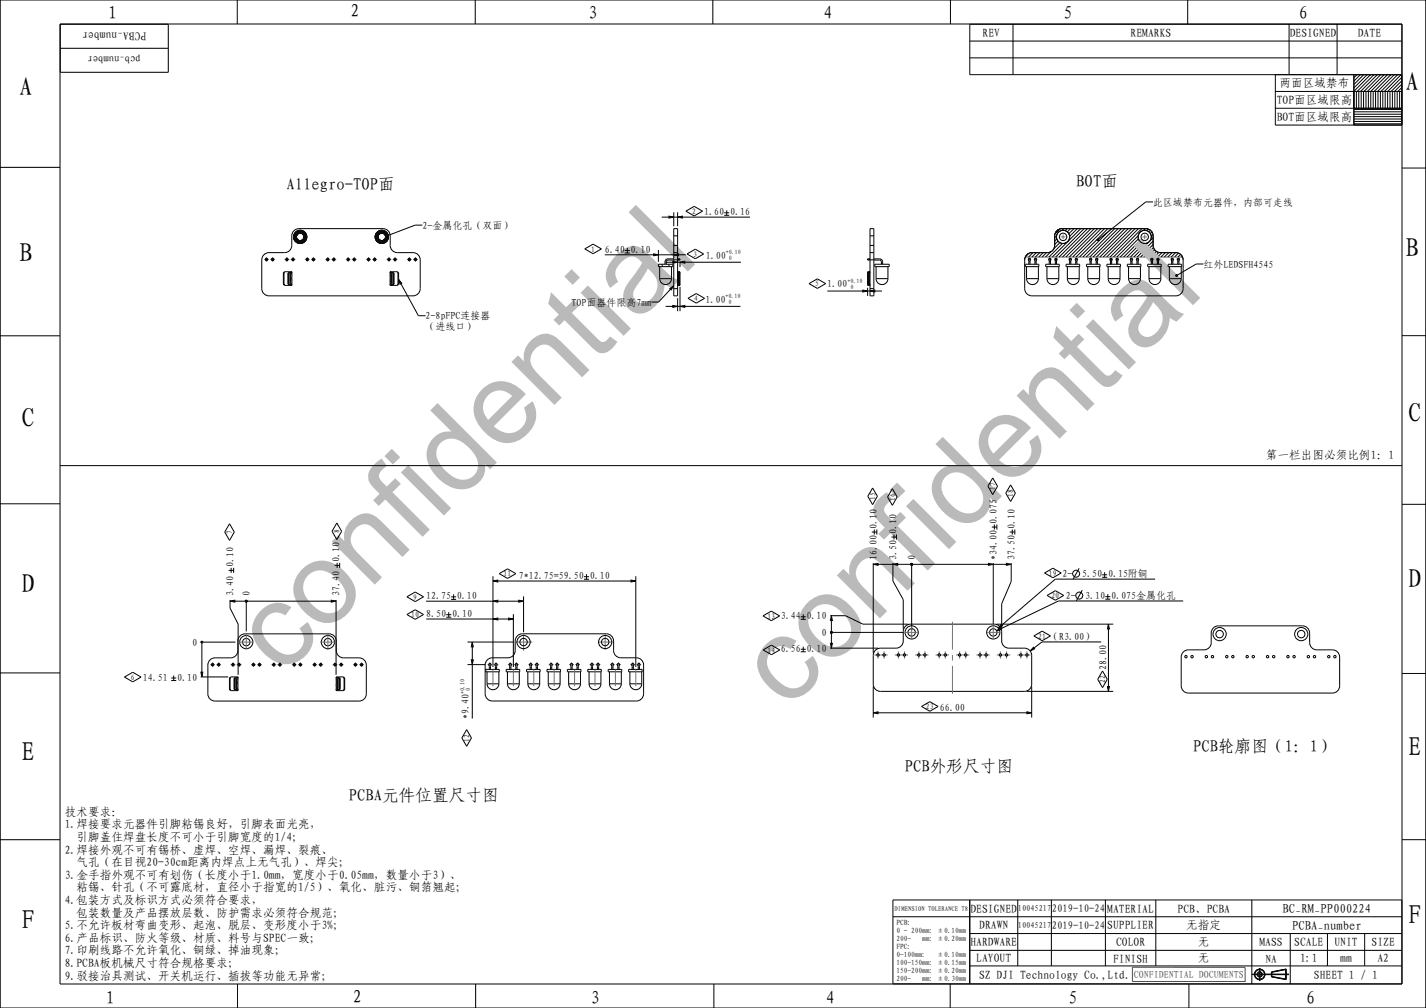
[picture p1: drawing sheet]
<svg xmlns="http://www.w3.org/2000/svg" width="594mm" height="420mm" viewBox="0 0 594 420" stroke-linecap="round" stroke-linejoin="round" font-family="sans-serif">
<defs><g id="words">
<g font-size="48.8" fill="#bababa">
<text x="117.3" y="282.3" transform="rotate(-45 117.3 282.3)">confidential</text>
<text x="327.8" y="296.4" transform="rotate(-45 327.8 296.4)">confidential</text>
</g>
<g font-size="11.1">
<text x="8" y="40">A</text>
<text x="585.5" y="38">A</text>
<text x="585.5" y="107">B</text>
<text x="8" y="109">B</text>
<text x="9" y="178">C</text>
<text x="586.5" y="176">C</text>
<text x="586.5" y="245">D</text>
<text x="9" y="247">D</text>
<text x="9" y="317">E</text>
<text x="586.5" y="315">E</text>
<text x="9" y="387">F</text>
<text x="586.5" y="385">F</text>
</g>
<g font-size="7.6">
<text x="45" y="7.7">1</text>
<text x="146" y="7.2">2</text>
<text x="245" y="7.7">3</text>
<text x="343" y="7.7">4</text>
<text x="443" y="7.7">5</text>
<text x="541" y="7.7">6</text>
<text x="44" y="418.3">1</text>
<text x="147" y="417.7">2</text>
<text x="246" y="418.3">3</text>
<text x="344" y="418.3">4</text>
<text x="445" y="418.3">5</text>
<text x="544" y="418.3">6</text>
</g>
<g font-size="6.9">
<text x="448.3" y="77.7">BOT面</text>
<text x="119.4" y="79.3">Allegro-TOP面</text>
<text x="497" y="313.5">PCB轮廓图（1：1）</text>
<text x="376.9" y="321.5">PCB外形尺寸图</text>
<text x="145.4" y="333.6">PCBA元件位置尺寸图</text>
</g>
<g font-size="5.3">
<text x="534.2" y="380.4">BC_RM_PP000224</text>
<text x="538.2" y="387.5">PCBA_number</text>
</g>
<g font-size="4.9">
<text x="61" y="13.4" transform="rotate(-180 61 13.4)">PCBA_number</text>
<text x="409.3" y="15.4">REV</text>
<text x="471" y="15.4">REMARKS</text>
<text x="537.2" y="15.4">DESIGNED</text>
<text x="565.6" y="15.4">DATE</text>
<text x="533" y="36.4">两面区域禁布</text>
<text x="531.8" y="43.4">TOP面区域限高</text>
<text x="531.8" y="50.4">BOT面区域限高</text>
<text x="527.3" y="191.3">第一栏出图必须比例1：1</text>
<text x="27" y="339.9">技术要求：</text>
<text x="27" y="345.1">1.焊接要求元器件引脚粘锡良好，引脚表面光亮，</text>
<text x="31.8" y="350.4">引脚盖住焊盘长度不可小于引脚宽度的1/4；</text>
<text x="27" y="355.6">2.焊接外观不可有锡桥、虚焊、空焊、漏焊、裂痕、</text>
<text x="31.8" y="360.9">气孔（在目视20-30cm距离内焊点上无气孔）、焊尖；</text>
<text x="27" y="366.1">3.金手指外观不可有划伤（长度小于1.0mm，宽度小于0.05mm，数量小于3）、</text>
<text x="31.8" y="371.4">粘锡、针孔（不可露底材，直径小于指宽的1/5）、氧化、脏污、铜箔翘起；</text>
<text x="27" y="376.6">4.包装方式及标识方式必须符合要求，</text>
<text x="31.8" y="381.9">包装数量及产品摆放层数、防护需求必须符合规范；</text>
<text x="404.2" y="380.2">DESIGNED</text>
<text x="461.2" y="380.2">MATERIAL</text>
<text x="490.5" y="380.2">PCB、PCBA</text>
<text x="27" y="387.1">5.不允许板材弯曲变形、起泡、脱层、变形度小于3%；</text>
<text x="407.9" y="387.2">DRAWN</text>
<text x="461.2" y="387.2">SUPPLIER</text>
<text x="494.2" y="387.2">无指定</text>
<text x="27" y="392.4">6.产品标识、防火等级、材质、料号与SPEC一致；</text>
<text x="404.2" y="394.2">HARDWARE</text>
<text x="464.9" y="394.2">COLOR</text>
<text x="499" y="394.2">无</text>
<text x="524.6" y="394.2">MASS</text>
<text x="539.1" y="394.2">SCALE</text>
<text x="555.8" y="394.2">UNIT</text>
<text x="571.3" y="394.2">SIZE</text>
<text x="27" y="397.6">7.印刷线路不允许氧化、铜绿、掉油现象；</text>
<text x="406.7" y="401">LAYOUT</text>
<text x="463.7" y="401.2">FINISH</text>
<text x="499" y="401">无</text>
<text x="541.6" y="401">1:1</text>
<text x="558.3" y="401">mm</text>
<text x="573.8" y="401">A2</text>
<text x="27" y="402.9">8.PCBA板机械尺寸符合规格要求；</text>
<text x="407.9" y="408">SZ DJI Technology Co.,Ltd.</text>
<text x="547.3" y="408">SHEET 1 / 1</text>
<text x="27" y="408.1">9.驳接治具测试、开关机运行、插拔等功能无异常；</text>
</g>
<text font-size="4.7" x="527.1" y="401.1">NA</text>
<g font-size="4.4">
<text x="58.7" y="23.5" transform="rotate(-180 58.7 23.5)">pcb_number</text>
<text x="438.1" y="380.1">2019-10-24</text>
<text x="438.1" y="387.1">2019-10-24</text>
</g>
<g font-size="4.2">
<text x="293.3" y="89.7">1.60</text>
<text x="304.1" y="89.7">0.16</text>
<text x="480.3" y="85.6">此区域禁布元器件，内部可走线</text>
<text x="175.9" y="95.3">2-金属化孔（双面）</text>
<text x="251.9" y="105.4">6.40</text>
<text x="262.7" y="105.4">0.10</text>
<text x="294.1" y="107.8">1.00</text>
<text x="501.3" y="111.5">红外LEDSFH4545</text>
<text x="344.6" y="119.8">1.00</text>
<text x="238.1" y="127.3">TOP面器件限高7mm</text>
<text x="293.9" y="126.2">1.00</text>
<text x="177.3" y="133.1">2-8pFPC连接器</text>
<text x="177.3" y="137.6">（进线口）</text>
<text x="365.2" y="220.3" transform="rotate(-90 365.2 220.3)">0.10</text>
<text x="415.2" y="218.2" transform="rotate(-90 415.2 218.2)">0.075</text>
<text x="422.7" y="220.3" transform="rotate(-90 422.7 220.3)">0.10</text>
<text x="373.4" y="222.4" transform="rotate(-90 373.4 222.4)">0.10</text>
<text x="365.2" y="233.1" transform="rotate(-90 365.2 233.1)">16.00</text>
<text x="373.4" y="233.1" transform="rotate(-90 373.4 233.1)">3.50</text>
<text x="381.2" y="233.1" transform="rotate(-90 381.2 233.1)">0</text>
<text x="415.2" y="233.1" transform="rotate(-90 415.2 233.1)">*34.00</text>
<text x="422.7" y="233.1" transform="rotate(-90 422.7 233.1)">37.50</text>
<text x="97.3" y="236.3" transform="rotate(-90 97.3 236.3)">0.10</text>
<text x="141.5" y="234.2" transform="rotate(-90 141.5 234.2)">0.10</text>
<text x="216.2" y="241.3">7*12.75=59.50</text>
<text x="245.7" y="241.3">0.10</text>
<text x="442.6" y="240.5">2-</text>
<text x="450.8" y="240.5">5.50</text>
<text x="461.5" y="240.5">0.15附铜</text>
<text x="97.3" y="248.5" transform="rotate(-90 97.3 248.5)">3.40</text>
<text x="104.1" y="248.5" transform="rotate(-90 104.1 248.5)">0</text>
<text x="141.5" y="248.5" transform="rotate(-90 141.5 248.5)">37.40</text>
<text x="177.5" y="249.7">12.75</text>
<text x="190.3" y="249.7">0.10</text>
<text x="443.9" y="249.7">2-</text>
<text x="452.1" y="249.7">3.10</text>
<text x="462.9" y="249.7">0.075金属化孔</text>
<text x="177.5" y="257.2">8.50</text>
<text x="188.3" y="257.2">0.10</text>
<text x="325.2" y="258">3.44</text>
<text x="336" y="258">0.10</text>
<text x="80" y="269">0</text>
<text x="342.2" y="265">0</text>
<text x="437" y="266.7">（R3.00）</text>
<text x="325.2" y="271.6">6.56</text>
<text x="336" y="271.6">0.10</text>
<text x="461" y="279.3" transform="rotate(-90 461 279.3)">28.00</text>
<text x="59.4" y="283.6">14.51</text>
<text x="73.8" y="283.6">0.10</text>
<text x="195.2" y="299.4" transform="rotate(-90 195.2 299.4)">*9.40</text>
<text x="391.5" y="296.2">66.00</text>
</g>
<text font-size="4.2" fill="#4d4d4d" x="472.3" y="407.5">CONFIDENTIAL DOCUMENTS</text>
<g font-size="3.5">
<text x="424" y="379.7">10045217</text>
<text x="424" y="386.7">10045217</text>
</g>
<g font-size="3.2">
<text x="288.3" y="89.1">2</text>
<text x="246.2" y="104.9">1</text>
<text x="288.8" y="107">3</text>
<text x="339.6" y="119.3">5</text>
<text x="289.2" y="125.4">4</text>
<text x="364.6" y="208.4" transform="rotate(-90 364.6 208.4)">15</text>
<text x="372.9" y="208.7" transform="rotate(-90 372.9 208.7)">16</text>
<text x="414.7" y="204.2" transform="rotate(-90 414.7 204.2)">17</text>
<text x="422.1" y="207.1" transform="rotate(-90 422.1 207.1)">18</text>
<text x="96.7" y="222.5" transform="rotate(-90 96.7 222.5)">7</text>
<text x="141.4" y="222.2" transform="rotate(-90 141.4 222.2)">8</text>
<text x="437" y="239.9">19</text>
<text x="209.8" y="240.2">11</text>
<text x="172.1" y="249.8">9</text>
<text x="438" y="249.2">20</text>
<text x="171.3" y="257.2">10</text>
<text x="319.6" y="257.8">13</text>
<text x="432.5" y="266.1">21</text>
<text x="319.7" y="271.9">14</text>
<text x="54.5" y="283.2">6</text>
<text x="460.4" y="284.7" transform="rotate(-90 460.4 284.7)">22</text>
<text x="385.7" y="295.5">23</text>
<text x="195.5" y="309.1" transform="rotate(-90 195.5 309.1)">12</text>
</g>
<g font-size="3.1">
<text x="373.4" y="385.5">PCB:</text>
<text x="373.4" y="388.8">0 - 200mm: ±0.10mm</text>
<text x="373.4" y="392.1">200-</text>
<text x="373.4" y="395.4">FPC:</text>
<text x="384.1" y="392.1">mm: ±0.20mm</text>
<text x="373.4" y="398.7">0-100mm:</text>
<text x="390.2" y="398.7">±0.10mm</text>
<text x="373.4" y="402">100-150mm: ±0.15mm</text>
<text x="373.4" y="405.3">150-200mm: ±0.20mm</text>
<text x="373.4" y="408.6">200-</text>
<text x="384.1" y="408.6">mm: ±0.30mm</text>
</g>
<text font-size="2.8" x="372.7" y="379.5">DIMENSION TOLERANCE T8</text>
<g font-size="2.5">
<text x="302.4" y="106">+0.10</text>
<text x="303.7" y="108.4">0</text>
<text x="353" y="118">+0.10</text>
<text x="302.2" y="124.4">+0.10</text>
<text x="354.2" y="120.4">0</text>
<text x="303.5" y="126.8">0</text>
<text x="195.8" y="287.7" transform="rotate(-90 195.8 287.7)">0</text>
<text x="193.4" y="289" transform="rotate(-90 193.4 289)">+0.10</text>
</g>
</g></defs>
<g fill="#000">
<path d="M122.3 99.1l1.2-.4v.4l-1.1 .3zM122.3 98.3l1.3-.2-.1 .6-1.2 .4zM122.4 99.4l1.1-.3 .2 .4-1.2 .3zM122.4 98l1.4-.2-.2 .3-1.3 .2zM122.5 99.8l1.2-.3 .2 .3-1.2 .3zM122.5 97.7l1.8-.3-.5 .4-1.4 .2zM122.7 97.3l2.1-.1-2.3 .5zM123.1 96.8a2.75 2.75 0 0 1 3.6-.3 2.75 2.75 0 0 1 .7 3.6l-2 .1a1.55 1.55 0 0 0 1.2-1.8 1.55 1.55 0 0 0-1.8-1.2l-2.1 .1zM156.3 99.1l1.2-.4v.4l-1.1 .3zM156.3 98.3l1.3-.2-.1 .6-1.2 .4zM156.4 99.4l1.1-.3 .2 .4-1.2 .3zM156.4 98l1.4-.2-.2 .3-1.3 .2z"/>
<path d="M156.5 99.8l1.2-.3 .2 .3-1.2 .3zM156.5 97.7l1.8-.3-.5 .4-1.4 .2zM156.7 97.3l2.1-.1-2.3 .5zM157.1 96.8a2.75 2.75 0 0 1 3.6-.3 2.75 2.75 0 0 1 .7 3.6l-2 .1a1.55 1.55 0 0 0 1.2-1.8 1.55 1.55 0 0 0-1.8-1.2l-2.1 .1zM160.8 98.1l.6-.1v.6l-.6-.1zM278.7 90.1l2 .4-2 .4zM282.3 90.5l2-.4v.8zM457 99.8l.6-.2v.6l-.6-.1zM122.7 100.1l1.2-.3 .5 .3-1.5 .3zM122.9 100.4l4.5-.3a2.75 2.75 0 0 1-4.5 .3zM156.7 100.1l1.2-.3 .5 .3-1.5 .3zM156.9 100.4l4.5-.3a2.75 2.75 0 0 1-4.5 .3z"/>
<path d="M166 116.5l1.4 1.5-.8 .4zM272.3 105.8l2 .4-2 .4zM280.7 106.2l2-.4v.8zM279 120.2l1.7-1.2-1.1 1.8zM280.3 108.9l2 .4-2 .4zM283.3 109.3l2-.4v.8zM489.8 114.6l.6-.1v.6l-.6-.1zM280.3 127.3l2 .4-2 .4zM283.3 127.7l2-.4v.8zM359.4 120.9l2 .4-2 .4zM362.4 121.3l2-.4v.8zM363.7 235.1l2-.4v.8z"/>
<path d="M371.9 235.1l2-.4v.8zM379.4 235l.6-.2v.7l-.6-.2zM411.7 234.7l2 .4-2 .4zM419.2 234.7l2 .4-2 .4zM95.8 250.5l2-.4v.8zM102.2 250.3l.6-.1v.6l-.6-.1zM138 250.1l2 .4-2 .4zM205.3 257.9l2-.4v.8zM205.3 242.1l2-.4v.8zM205.3 250.5l2-.4v.8zM211.8 257.5l2 .4-2 .4zM216.1 250.1l2 .4-2 .4z"/>
<path d="M262.8 241.7l2 .4-2 .4zM346.3 256.5l.4 2h-.8zM83.7 267.4l.6-.2v.7l-.6-.2zM196.7 267.5l.4 2h-.8zM196.3 274.9h.8l-.4 2zM345.9 268.1h.8l-.4 2zM346 263.3l.6-.1v.6l-.6-.1zM415.1 262.8l1.7-1.2 .3 .7zM417.1 260.1l.5 .6-1.8 1zM430.5 269.7l.5 .6-1.9 .9zM461.7 260.1l.4 2h-.8zM83.7 280.1h.8l-.4 2z"/>
<path d="M363.7 297l2-.4v.8zM427.7 296.6l2 .4-2 .4zM461.3 286.1h.8l-.4 2z"/>
</g>
<g fill="none" stroke="#000" stroke-width=".42">
<path d="M0 0h594v420h-594zM98.8 0v10M198 0v10M296.9 0v10M395.9 0v10M494.7 0v10M25 10h559v400h-559zM25.1 10.1h45v20h-45zM404 17.1h180M422 10.1v21M537 10.1v21M557 10.1v21"/>
<path d="M584 10.1h-180v21h180M25.1 20.1h45M404 24.1h180M531.2 31.1v21h52.8M565 38.1v7M565.3 31.1l-1.3 1.3M566 38.1v7M566.7 31.1l-2.7 2.7M567 38.1v7M568 38.1v7M568.1 31.1l-4.1 4.1M569 38.1v7"/>
<path d="M569.5 31.1l-5.5 5.5M570 38.1v7M570.9 31.1l-6.9 7M572 38.1v7M572.3 31.1l-7 7M573 38.1v7M573.7 31.1l-7 7M574 38.1v7M575 38.1v7M575.1 31.1l-6.9 7M576 38.1v7M576.6 31.1l-7 7"/>
<path d="M577 38.1v7M578 31.1l-7 7v7M578 38.1v7M579 38.1v7M579.4 31.1l-7 7M580 38.1v7M580.8 31.1l-7 7M581 38.1v7M582 38.1v7M582.2 31.1l-7 7M583 38.1v7M583.6 31.1l-7 7"/>
<path d="M584 38.1h-52.8M584 37.8l-.3 .3M584 36.4l-1.7 1.7M584 35l-3.1 3.1M584 33.6l-4.5 4.5M584 32.2l-5.9 5.9M531.2 45.1h52.8M563.9 52.1l.1-21v21M563.9 51.6h20.1M563.9 50.6h20.1M563.9 49.6h20.1M563.9 48.6h20.1"/>
<path d="M563.9 47.6h20.1M563.9 46.6h20.1M564 45.6h20M0 69.7h25M584 70h10M122.3 98.3l1.3-.2-.1 .6-1.2 .4zM122.3 99.1l1.2-.4v.4l-1.1 .3zM122.4 98l1.4-.2-.2 .3-1.3 .2zM122.4 99.4l1.1-.3 .2 .4-1.2 .3zM122.5 97.7l1.8-.3-.5 .4-1.4 .2zM122.5 99.8l1.2-.3 .2 .3-1.2 .3zM122.7 97.3l2.1-.1-2.3 .5z"/>
<path d="M123.1 96.8a2.75 2.75 0 0 1 3.6-.3 2.75 2.75 0 0 1 .7 3.6l-2 .1a1.55 1.55 0 0 0 1.2-1.8 1.55 1.55 0 0 0-1.8-1.2l-2.1 .1zM156.3 98.3l1.3-.2-.1 .6-1.2 .4zM156.3 99.1l1.2-.4v.4l-1.1 .3zM156.4 98l1.4-.2-.2 .3-1.3 .2zM156.4 99.4l1.1-.3 .2 .4-1.2 .3zM156.5 97.7l1.8-.3-.5 .4-1.4 .2zM156.5 99.8l1.2-.3 .2 .3-1.2 .3zM156.7 97.3l2.1-.1-2.3 .5zM157.1 96.8a2.75 2.75 0 0 1 3.6-.3 2.75 2.75 0 0 1 .7 3.6l-2 .1a1.55 1.55 0 0 0 1.2-1.8 1.55 1.55 0 0 0-1.8-1.2l-2.1 .1zM160.8 98.1l.6-.1v.6l-.6-.1zM175.9 93.8h-3l-11.4 4.3M275.7 90.5h36.7"/>
<path d="M278.7 90.1l2 .4-2 .4zM280.7 95.3h1.6v28h-1.6zM280.7 88.5v5.8M282.3 90.5l2-.4v.8zM282.3 88.5v5.8M285.7 88l3.5-2 3.4 2-3.4 2zM301.7 88.7h2.1M301.7 89.7h2.1M302.7 87.6v2.1M362.4 95.3h1.6v28h-1.6zM440.1 98.3l-.8 .7M440.2 99.6l-.9 .9"/>
<path d="M441.6 95.4l-2.2 2.1M443.1 95.3l-.7 .7M444.5 95.3l-.8 .8M445.9 95.3l-1.3 1.3M447.4 95.3l-2.2 2.1M448.8 95.3l-3.2 3.2M450.2 95.3l-11.9 11.8M451.6 95.3l-11.8 11.8M453 95.3l-11.8 11.8M454.4 95.3l-11.8 11.8M455.8 95.3l-11.8 11.8M457 99.8l.6-.2v.6l-.6-.1z"/>
<path d="M457.3 95.3l-11.9 11.8M458.7 95.3l-11.9 11.8M460.1 95.3l-11.9 11.8M461.5 95.3l-11.8 11.8M462.9 95.3l-11.8 11.8M464.3 95.3l-11.8 11.8M465.7 95.3l-11.8 11.8M467.2 95.3l-11.9 11.8M468.6 95.3l-11.9 11.8M470 95.3l-11.9 11.8M471.4 95.3l-11.8 11.8M472.8 95.3l-11.8 11.8"/>
<path d="M474.1 98.2l-8.9 8.9M474.2 99.5l-7.6 7.6M474.2 95.3l-11.8 11.8M475.6 95.3l-11.8 11.8M477.1 95.3l-.8 .7M478.3 95.4l-.7 .7M479.2 95.9l-.6 .7M479.9 96.7l-.7 .6M480.3 97.7l-.7 .7M480.3 84.1h-3l-19.7 15.6M480.3 99.1l-1.3 1.3M109.7 106.4l1.7-1.1h7.1l1.9-.7 1.1-1.6v-4.7l.3-1.4 .9-1 1.2-.6h36.3l1.2 .6 .8 1 .3 1.4 .1 4.7 1.1 1.6 1.8 .7h7.2l1.2 .6 .8 1 .3 1.4v12.7l-1.1 1.6-1.9 .7-60.6-.1-1.7-1.1-.7-1.8v-12z"/>
<path d="M110.8 108.4v.1M111.3 108.4v.1M113.3 108.4v.1M113.8 108.4v.1M118 118.3h.3M118 113.8h.3M118.2 118.5l.3 .2M118.3 113.5v5.2M118.5 113.5l-.3 .1M119.3 108.4v.1M119.8 108.4v.1M119.9 117.9h.4"/>
<path d="M119.9 117.7h.4M119.9 117.4h.4M119.9 117.2h.4M119.9 116.9h.4M119.9 116.7h.4M119.9 116.4h.4M119.9 116.2h.4M119.9 115.9h.4M119.9 115.7h.4M119.9 115.4h.4M119.9 115.2h.4M119.9 114.9h.4"/>
<path d="M119.9 114.7h.4M119.9 114.4h.4M119.9 114.2h.4M120.1 114.2v.2M120.1 114.7v.2M120.1 115.2v.2M120.1 115.7v.2M120.1 116.2v.2M120.1 116.7v.2M120.1 117.2v.2M120.1 117.7v.2M120.2 118.3v.1"/>
<path d="M120.2 113.7v.1M120.5 113.6v.1M120.5 118.4v.1M120.8 113.6v4.9M120.8 113.7h-.9v4.7h.9M120.8 114.2h.8l-.8 .2M120.8 114.7h.8l-.8 .2M120.8 115.2h.8l-.8 .2M120.8 115.7h.8l-.8 .2M120.8 116.2h.8l-.8 .2M120.8 116.7h.8l-.8 .2M120.8 117.2h.8l-.8 .2"/>
<path d="M120.8 117.7h.8l-.8 .2M120.9 118.5l.4 .2M121.1 114.2l.5-.2v-.8h-3.1v.4h-.5v4.9h.5v.4h3.1v-.8l-.5-.2M121.1 114.4v.3M121.1 114.9v.3M121.1 115.4v.3M121.1 115.9v.3M121.1 116.4v.3M121.1 116.9v.3M121.1 117.4v.3M121.3 113.5l-1.1 .1v4.9l1.1 .2M121.3 118.7l.3 .1"/>
<path d="M121.3 113.4l-.4 .2M121.4 114.2v.2M121.4 114.7v.2M121.4 115.2v.2M121.4 115.7v.2M121.4 116.2v.2M121.4 116.7v.2M121.4 117.2v.2M121.4 117.7v.2M121.6 113.3l-.3 .1M121.8 108.4v.1M122.3 108.4v.1"/>
<path d="M122.7 100.1l1.2-.3 .5 .3-1.5 .3zM122.9 100.4l4.5-.3a2.75 2.75 0 0 1-4.5 .3zM125.2 100.2l2.2-.1zM125.2 100.2h2.2M127.8 108.4v.1M128.3 108.4v.1M130.3 108.4v.1M130.8 108.4v.1M136.3 108.4v.1M136.8 108.4v.1M138.8 108.4v.1M139.3 108.4v.1"/>
<path d="M144.8 108.4v.1M145.3 108.4v.1M147.3 108.4v.1M147.8 108.4v.1M153.3 108.4v.1M153.8 108.4v.1M155.8 108.4v.1M156.3 108.4v.1M156.7 100.1l1.2-.3 .5 .3-1.5 .3zM156.9 100.4l4.5-.3a2.75 2.75 0 0 1-4.5 .3zM159.2 100.2l2.2-.1zM159.2 100.2h2.2"/>
<path d="M161.8 108.4v.1M162.3 108.4v.1M162.4 113.3l.3 .1M162.7 114.2v.2M162.7 114.7v.2M162.7 115.2v.2M162.7 115.7v.2M162.7 116.2v.2M162.7 116.7v.2M162.7 117.2v.2M162.7 117.7v.2M162.7 113.4l.5 .2"/>
<path d="M162.7 118.7l-.3 .1M162.8 113.5l1.1 .1v4.9l-1.1 .2M163 114.2l-.6-.2v-.8h3.2v.4h.4v4.9h-.4v.4h-3.2v-.8l.6-.2M163 114.4v.3M163 114.9v.3M163 115.4v.3M163 115.9v.3M163 116.4v.3M163 116.9v.3M163 117.4v.3M163.2 118.5l-.5 .2M163.2 113.7h.9v4.7h-.9"/>
<path d="M163.2 117.7h-.7l.7 .2M163.2 117.2h-.7l.7 .2M163.2 116.7h-.7l.7 .2M163.2 116.2h-.7l.7 .2M163.2 115.7h-.7l.7 .2M163.2 115.2h-.7l.7 .2M163.2 114.7h-.7l.7 .2M163.2 114.2h-.7l.7 .2M163.3 113.6v4.9M163.6 113.6v.1M163.6 118.4v.1M163.8 113.7l.1 .1"/>
<path d="M163.8 117.9h.3M163.8 117.7h.3M163.8 117.4h.3M163.8 117.2h.3M163.8 116.9h.3M163.8 116.7h.3M163.8 116.4h.3M163.8 116.2h.3M163.8 115.9h.3M163.8 115.7h.3M163.8 115.4h.3M163.8 115.2h.3"/>
<path d="M163.8 114.9h.3M163.8 114.7h.3M163.8 114.4h.3M163.8 114.2h.3M163.8 113.7v.1M163.8 114v4.1M163.8 118.3v.1M163.9 118.3l-.1 .1M163.9 114.2v.2M163.9 114.7v.2M163.9 115.2v.2M163.9 115.7v.2"/>
<path d="M163.9 116.2v.2M163.9 116.7v.2M163.9 117.2v.2M163.9 117.7v.2M164.3 108.4v.1M164.8 108.4v.1M165.6 113.5l.2 .1M165.8 118.3h.2M165.8 113.8h.2M165.8 113.5v5.2M165.8 118.5l-.2 .2M166 116.5l1.4 1.5-.8 .4z"/>
<path d="M166 116.5l8.3 15.1h3M170.3 108.4v.1M170.8 108.4v.1M172.8 108.4v.1M173.3 108.4v.1M243.6 103.7l3.4-2 3.5 2-3.5 2zM251.9 106.2h33.8M260.2 104.4h2.1M260.2 105.4h2.1M261.3 103.3v2.1M272.3 105.8l2 .4-2 .4zM274.3 104.2v4.9"/>
<path d="M274.3 110.1h6v1h-6zM274.8 111.1v5a2.47 2.47 0 0 0 2.5 2.5 2.47 2.47 0 0 0 2.4-2.5v-5M275.8 110.1v1M277.3 109.3h31.3M278.3 107.9l-1.1 .5-.2 1.7M278.3 108.4l-.7 .4-.1 1.3M278.7 110.1v1M280.3 108.9l2 .4-2 .4zM280.7 106.2l2-.4v.8zM280.7 105.3h1.6M280.7 119l-6.4 6.8h-3M282.3 113.6h1"/>
<path d="M282.3 113.5l.8 .1M282.3 118.3v.2M282.3 113.5v-.3h1v5.7h-1v-.2M282.4 113.6l-.1 .2M282.5 117.7v.2M282.5 117.2v.2M282.5 116.7v.2M282.5 116.2v.2M282.5 115.7v.2M282.5 115.2v.2M282.5 114.7v.2M282.5 114.2v.2"/>
<path d="M282.6 113.2v.4M282.6 118.5v.4M282.7 113.5v.1M282.7 118.5v.2M282.9 117.9h.1M282.9 117.7h.1M282.9 117.4h.1M282.9 117.2h.1M282.9 116.9h.1M282.9 116.7h.1M282.9 116.4h.1M282.9 116.2h.1"/>
<path d="M282.9 115.9h.1M282.9 115.7h.1M282.9 115.4h.1M282.9 115.2h.1M282.9 114.9h.1M282.9 114.7h.1M282.9 114.4h.1M282.9 114.2h.1M282.9 113.2v.3M282.9 113.6h.1M282.9 118.5h.1M282.9 118.7v.2"/>
<path d="M283 113.8v4.5M283.1 118.5l-.8 .2M283.2 113.6l-.7 .2v4.5l.7 .2M283.3 109.3l2-.4v.8zM283.3 118.5h-1M283.3 109.4v1.9M283.3 119.5v10.2M286.2 105.8l3.4-2 3.5 2-3.5 2zM337 118.2l3.5-2 3.4 2-3.4 2zM361.4 118.5h1M361.4 119.9v3.4M361.5 113.6l.6 .2v4.5l-.6 .2"/>
<path d="M361.6 118.5l.8 .2M361.7 117.7v.2M361.7 117.2v.2M361.7 116.7v.2M361.7 116.2v.2M361.7 115.7v.2M361.7 115.2v.2M361.7 114.7v.2M361.7 114.2v.2M361.7 113.8v4.5M361.7 113.2v.3M361.7 113.6h.1"/>
<path d="M361.7 118.5h.1M361.7 118.7v.2M361.9 113.5v.1M361.9 118.5v.2M362.1 117.9h.1M362.1 117.7h.1M362.1 117.4h.1M362.1 117.2h.1M362.1 116.9h.1M362.1 116.7h.1M362.1 116.4h.1M362.1 116.2h.1"/>
<path d="M362.1 115.9h.1M362.1 115.7h.1M362.1 115.4h.1M362.1 115.2h.1M362.1 114.9h.1M362.1 114.7h.1M362.1 114.4h.1M362.1 114.2h.1M362.1 113.2v.4M362.1 118.5v.4M362.3 113.6l.1 .2M362.3 113.2v.3"/>
<path d="M362.3 118.7v.2M362.4 113.2h-1v5.7h1M362.4 105.3h1.6M362.4 113.6h-1M362.4 113.5l-.8 .1M362.4 118.3l-.1 .2M364.4 110.1h6v1h-6zM364.9 111.1v5a2.47 2.47 0 0 0 2.5 2.5 2.47 2.47 0 0 0 2.5-2.5v-5M366.4 107.9l1 .5 .3 1.7M366.4 108.4l.7 .4v1.3M427.1 110.1h5.6v1h-5.6zM427.6 111.1v5a2.47 2.47 0 0 0 2.5 2.5 2.47 2.47 0 0 0 2.4-2.5v-5"/>
<path d="M428.6 110.1v-2.2h.5v2.2M428.6 105.5l-1.5 1.5M430.3 105.3l-1.9 1.8M431.1 110.1v-2.2h.5v2.2M431.7 105.3l-1.8 1.8M433.1 105.3l-1.8 1.8M434.5 105.3l-1.8 1.8M435.6 110.1h5.6v1h-5.6zM435.9 105.3l-1.8 1.8M436.1 111.1v5a2.47 2.47 0 0 0 2.5 2.5 2.47 2.47 0 0 0 2.4-2.5v-5M437.1 110.1v-2.2h.5v2.2M437.7 104.9l-2.2 2.2"/>
<path d="M439.6 110.1v-2.2h.5v2.2M440.7 100.5l-1.4 1.4M441.5 101.1l-2.5 2.5M442.6 101.4l-5.7 5.7M444.1 110.1h5.6v1h-5.6zM444.6 111.1v5a2.47 2.47 0 0 0 2.5 2.5 2.47 2.47 0 0 0 2.4-2.5v-5M445.6 110.1v-2.2h.5v2.2M448.1 110.1v-2.2h.5v2.2M452.6 110.1h5.6v1h-5.6zM453.1 111.1v5a2.47 2.47 0 0 0 2.5 2.5 2.47 2.47 0 0 0 2.4-2.5v-5M454.1 110.1v-2.2h.5v2.2M456.6 110.1v-2.2h.5v2.2"/>
<path d="M461.1 110.1h5.6v1h-5.6zM461.6 111.1v5a2.47 2.47 0 0 0 2.5 2.5 2.47 2.47 0 0 0 2.4-2.5v-5M462.6 110.1v-2.2h.5v2.2M465.1 110.1v-2.2h.5v2.2M469.6 110.1h5.6v1h-5.6zM470.1 111.1v5a2.47 2.47 0 0 0 2.5 2.5 2.47 2.47 0 0 0 2.4-2.5v-5M471.1 110.1v-2.2h.5v2.2M473.6 110.1v-2.2h.5v2.2M474.7 100.4l-6.7 6.7M475.5 101.1l-6 6M476.5 101.4l-5.6 5.7M478.1 110.1h5.6v1h-5.6z"/>
<path d="M478.5 100.8l-6.2 6.3M478.6 111.1v5a2.47 2.47 0 0 0 2.5 2.5 2.47 2.47 0 0 0 2.4-2.5v-5M479.6 110.1v-2.2h.5v2.2M480.3 100.5l-6.6 6.6M480.3 101.9l-5.2 5.2M480.5 103.2l-4 3.9M481 104.1l-3.1 3M481.7 104.8l-2.3 2.3M482.1 110.1v-2.2h.5v2.2M482.7 105.2l-1.9 1.9M484 105.3l-1.8 1.8M485.4 105.3l-1.8 1.8"/>
<path d="M486.6 110.1h5.6v1h-5.6zM486.9 105.3l-1.9 1.8M487.1 111.1v5a2.47 2.47 0 0 0 2.5 2.5 2.47 2.47 0 0 0 2.4-2.5v-5M488.1 110.1v-2.2h.5v2.2M488.3 105.3l-1.9 1.8M489.7 105.3l-1.9 1.8M489.8 114.6l.6-.1v.6l-.6-.1zM489.8 105.3h-6.5l-1.8-.7-1.1-1.6-.1-4.7-.3-1.4-.8-1-1.2-.6h-36.4l-1.1 .6-.9 1-.3 1.4-.1 4.7-1 1.6-1.9 .7h-7.2l-1.1 .6-.9 1-.3 1.4 .1 12.7 1.1 1.6 1.8 .7 60.7-.1 1.7-1.1 .5-1.1 .1-12.7M489.8 105.3a3 3 0 0 1 3 3M489.8 105.3l1.3 .3 1.1 .8 .6 1.9M490.6 110.1v-2.2h.5v2.2M490.9 105.5l-1.6 1.6"/>
<path d="M491.8 106l-1.1 1.1M492.4 106.8l-.3 .3M501.3 110h-3l-7.8 4.6M0 139.9h25M277.3 127.7h31.1M279 120.2l1.7-1.2-1.1 1.8zM280.3 127.3l2 .4-2 .4zM282.3 124.3v5.4M283.3 127.7l2-.4v.8zM286.6 124.3l3.4-2 3.5 2-3.5 2zM344.6 121.3h22.8M359.4 120.9l2 .4-2 .4z"/>
<path d="M362.4 121.3l2-.4v.8zM584 139.9h10M25 194h559M413.5 199.1l2 3.5-2 3.5-2-3.5zM0 209.9h25M95.6 218.2l2 3.5-2 3.5-2-3.5zM140.3 217.9l2 3.5-2 3.4-2-3.4zM363.5 203.3l2 3.5-2 3.5-2-3.5zM371.7 203.6l2 3.5-2 3.5-2-3.5zM413.1 219.6h2.1M414.2 218.6v2.1M415.2 218.6v2.1"/>
<path d="M421 202l2 3.5-2 3.5-2-3.5zM584 210.1h10M95.2 237.7h2.1M96.3 236.6v2.1M97.3 236.6v2.1M139.4 235.6h2.1M140.4 234.5v2.1M141.5 234.5v2.1M207.9 239l3.5-2 3.5 2-3.5 2zM244.3 239.2v2.1M363.1 221.7h2.1M363.7 235.1l2-.4v.8z"/>
<path d="M363.7 234.6v37.5M363.7 235.1h57.5M364.2 220.6v2.1M365.2 220.6v2.1M371.3 223.8h2.1M371.9 235.1l2-.4v.8zM371.9 234.6v7.5l4.3 7.7v12.3M372.4 222.7v2.1M373.4 222.7v2.1M379.4 235l.6-.2v.7l-.6-.2zM379.7 234.6v27.9M411.7 234.7l2 .4-2 .4z"/>
<path d="M413.7 234.6v25.4M419.2 234.7l2 .4-2 .4zM420.6 221.7h2.1M421.2 234.6v7.7l-4 9.3v10.5M421.7 220.6v2.1M422.7 220.6v2.1M435.1 238.7l3.5-2 3.4 2-3.4 2zM449.5 236.8l-2.5 4.5M459.1 239.5h2.1M460.1 238.4v2.1M95.8 250.5l2-.4v.8zM95.8 250v3.4l3.4 6.6v21.2"/>
<path d="M95.8 250.5h44.2M102.2 250.3l.6-.1v.6l-.6-.1zM102.6 250v13.1M138 250.1l2 .4-2 .4zM140 250v31.2M169.5 256.1l3.4-2 3.5 2-3.5 2zM169.5 248.7l3.5-2 3.4 2-3.4 2zM177.5 250.5h40.6M177.5 257.9h36.3M185.9 256.1h2.1M185.9 257.2h2.1M186.9 255.1v2.1"/>
<path d="M187.9 248.7h2.1M187.9 249.7h2.1M188.9 247.6v2.1M205.3 257.9l2-.4v.8zM205.3 242.1l2-.4v.8zM205.3 250.5l2-.4v.8zM205.3 240.1v37.8M205.3 242.1h59.5M211.8 257.5l2 .4-2 .4zM213.8 255.9v22M216.1 250.1l2 .4-2 .4zM218.1 248.5v14.9"/>
<path d="M243.3 240.3h2.1M243.3 241.3h2.1M262.8 241.7l2 .4-2 .4zM264.8 240.1v37.8M317.8 256.6l3.5-2 3.4 2-3.4 2zM333.5 257h2.1M333.5 258h2.1M334.6 255.9v2.1M345.8 256.5h6.4l7.2 3.6h18.8M346.3 256.5l.4 2h-.8zM346.3 256.5v13.6M436.2 248.1l3.4-2 3.5 2-3.5 2z"/>
<path d="M450.8 245.9l-2.5 4.5M459.1 240.5h2.1M460.4 248.6h2.1M460.4 249.7h2.1M461.5 247.6v2.1M481.2 241.3h-41.6l-23.8 20.4M492.9 250.4h-52l-25.8 12.4M83.6 267.5h14.5M83.7 267.4l.6-.2v.7l-.6-.2zM84.1 267.5v14.6M87.7 274.8l1.9-.7 7.2-.1 1.2-.6 1-1.6 .1-4.7 .3-1.3 .8-1 1.2-.6h36.4l1.2 .6 .8 1 .3 1.3 .1 4.7 1 1.6 1.9 .7 7.2 .1 1.2 .6 .8 1 .3 1.3-.1 12.7-1 1.7-1.9 .6-60.7-.1-1.7-1-.6-1.9v-12l.3-1.3zM88.3 277.2v.2"/>
<path d="M88.8 277.2v.2M90.9 277.2v.2M91.4 277.2v.2M96.8 277.2v.2M97.3 277.2v.2M99.4 277.2v.2M99.9 277.2v.2M105.3 277.2v.2M105.8 277.2v.2M107.9 277.2v.2M108.4 277.2v.2M113.8 277.2v.2"/>
<path d="M114.3 277.2v.2M116.4 277.2v.2M116.9 277.2v.2M122.3 277.2v.2M122.8 277.2v.2M124.9 277.2v.2M125.4 277.2v.2M130.8 277.2v.2M131.3 277.2v.2M133.4 277.2v.2M133.9 277.2v.2M139.3 277.2v.2"/>
<path d="M139.8 277.2v.2M141.9 277.2v.2M142.4 277.2v.2M147.8 277.2v.2M148.3 277.2v.2M150.4 277.2v.2M150.9 277.2v.2M194.7 267.5h19M194.7 276.9h7.4M196.3 274.9h.8l-.4 2zM196.7 267.5l.4 2h-.8zM196.7 267.5v31.9"/>
<path d="M202.3 278.9h5.7v1h-5.7zM202.8 275.2l1.6-1 7.2-.1 1.9-.7 1-1.6 .1-4.7 .3-1.3 .8-1.1 1.2-.5h36.4l1.2 .5 .8 1.1 .3 1.3 .1 4.7 1 1.6 1.9 .7 7.2 .1 1.2 .5 .8 1.1 .3 1.3-.1 12.7-1 1.6-1.9 .7-60.7-.1-1.6-1-.7-1.9v-12zM202.9 279.9v5a2.47 2.47 0 0 0 2.4 2.5 2.47 2.47 0 0 0 2.5-2.5v-5M203.8 278.9v-2.2h.5v2.2M206.4 278.9v-2.2h.5v2.2M210.8 278.9h5.7v1h-5.7zM211.4 279.9v5a2.47 2.47 0 0 0 2.4 2.5 2.47 2.47 0 0 0 2.5-2.5v-5M212.3 278.9v-2.2h.5v2.2M214.9 278.9v-2.2h.5v2.2M219.3 278.9h5.7v1h-5.7zM219.9 279.9v5a2.47 2.47 0 0 0 2.4 2.5 2.47 2.47 0 0 0 2.5-2.5v-5M220.8 278.9v-2.2h.5v2.2"/>
<path d="M223.4 278.9v-2.2h.5v2.2M227.8 278.9h5.7v1h-5.7zM228.4 279.9v5a2.47 2.47 0 0 0 2.4 2.5 2.47 2.47 0 0 0 2.5-2.5v-5M229.3 278.9v-2.2h.5v2.2M231.9 278.9v-2.2h.5v2.2M236.3 278.9h5.7v1h-5.7zM236.9 279.9v5a2.47 2.47 0 0 0 2.4 2.5 2.47 2.47 0 0 0 2.5-2.5v-5M237.8 278.9v-2.2h.5v2.2M240.4 278.9v-2.2h.5v2.2M244.8 278.9h5.7v1h-5.7zM245.4 279.9v5a2.47 2.47 0 0 0 2.4 2.5 2.47 2.47 0 0 0 2.5-2.5v-5M246.3 278.9v-2.2h.5v2.2"/>
<path d="M248.9 278.9v-2.2h.5v2.2M253.3 278.9h5.7v1h-5.7zM253.9 279.9v5a2.47 2.47 0 0 0 2.4 2.5 2.47 2.47 0 0 0 2.5-2.5v-5M254.8 278.9v-2.2h.5v2.2M257.4 278.9v-2.2h.5v2.2M261.8 278.9h5.7v1h-5.7zM262.4 279.9v5a2.47 2.47 0 0 0 2.4 2.5 2.47 2.47 0 0 0 2.5-2.5v-5M263.3 278.9v-2.2h.5v2.2M265.9 278.9v-2.2h.5v2.2M317.9 270.8l3.4-2 3.5 2-3.5 2zM333.5 270.5h2.1M333.5 271.6h2.1"/>
<path d="M334.6 269.5v2.1M345.8 270.1h19.9M345.8 263.5h30.4M345.9 268.1h.8l-.4 2zM346 263.3l.6-.1v.6l-.6-.1zM364.9 270.7l1.2-.6h7.1l1.9-.7 1.1-1.6v-4.7l.4-1.4 .8-1 1.2-.6h36.3l1.2 .6 .8 1 .3 1.4 .1 4.7 1.1 1.6 1.8 .7h7.2l1.2 .6 .8 1 .3 1.4v12.7l-1.1 1.6-1.9 .7-60.6-.1-1.7-1.1-.7-1.8v-12l.4-1.4zM415.1 262.8l1.7-1.2 .3 .7zM415.2 260.1h48.5M417.1 260.1l.5 .6-1.8 1zM430.5 269.7l.5 .6-1.9 .9zM430.7 265l3.4-2 3.5 2-3.5 2zM458.7 267.5h-24.7l-4.9 3.7"/>
<path d="M459.2 279.6l2 3.4-2 3.5-2-3.5zM461.7 260.1l.4 2h-.8zM461.7 260.1v28M493.2 271.4l1.1-.5 7.2-.1 1.9-.7 1.1-1.6v-4.7l.3-1.3 .9-1.1 1.1-.5h36.4l1.2 .5 .8 1.1 .3 1.3 .1 4.7 1.1 1.6 1.8 .7 7.2 .1 1.2 .5 .8 1.1 .3 1.3v12.7l-1.1 1.6-1.9 .7-60.7-.1-1.6-1-.7-1.9v-12l.3-1.3zM0 280.4h25M51.8 282.1l3.5-2 3.5 2-3.5 2zM71.3 282.5h2.1M71.3 283.6h2.1M72.4 281.5v2.1M83.6 282.1h11.4M83.7 280.1h.8l-.4 2zM95.6 287.2h.2"/>
<path d="M95.6 282.7h.2M95.8 287.4h.2M96 282.3h-.2v5.2h.2M97.5 282.6h.9v4.7h-.9zM97.5 283.6h.3M97.5 286.7h.3M97.5 286.6h.3M97.5 286.2h.3M97.5 286.1h.3M97.5 285.7h.3M97.5 285.6h.3M97.5 285.2h.3"/>
<path d="M97.5 285.1h.3M97.5 284.7h.3M97.5 284.6h.3M97.5 284.2h.3M97.5 284.1h.3M97.5 283.7h.3M97.5 283.2h.3M97.5 283.1h.3M97.7 283.1v.1M97.7 283.6v.1M97.7 284.1v.1M97.7 284.6v.1"/>
<path d="M97.7 285.1v.1M97.7 285.6v.1M97.7 286.1v.1M97.7 286.6v.1M97.8 282.6v.1M97.8 282.9v.2M97.8 283.2v.4M97.8 283.7v.4M97.8 284.2v.4M97.8 284.7v.4M97.8 285.2v.4M97.8 285.7v.4"/>
<path d="M97.8 286.2v.4M97.8 286.7v.3M97.8 287.2v.1M97.9 282.6l-.2 .1M97.9 287.2v.1M98 282.5v.1M98 287.3v.1M98.4 282.5v.1M98.4 287.3v.1M98.4 283.6h.7l-.7 .1M98.4 283.1h.7l-.7 .1M98.4 284.1h.7l-.7 .1"/>
<path d="M98.4 284.6h.7l-.7 .1M98.4 285.1h.7l-.7 .1M98.4 285.6h.7l-.7 .1M98.4 286.1h.7l-.7 .1M98.4 286.6h.7l-.7 .1M98.4 287.4l.5 .1M98.7 283.1l.5-.2v-.8h-3.2v.4h-.4v4.9h.4v.4h3.2v-.8l-.5-.3M98.7 283.2v.4M98.7 283.7v.4M98.7 284.2v.4M98.7 284.7v.4M98.7 285.2v.4"/>
<path d="M98.7 285.7v.4M98.7 286.2v.4M98.9 282.3l-1.2 .2v4.9l1.5 .2M98.9 283.1v.1M98.9 283.6v.1M98.9 284.1v.1M98.9 284.6v.1M98.9 285.1v.1M98.9 285.6v.1M98.9 286.1v.1M98.9 286.6v.1M99.2 282.2l-.8 .3"/>
<path d="M140 282.2l.3 .1M140.2 283.1v.1M140.2 283.6v.1M140.2 284.1v.1M140.2 284.6v.1M140.2 285.1v.1M140.2 285.6v.1M140.2 286.1v.1M140.2 286.6v.1M140.3 282.3l.5 .2v4.9M140.3 287.5l-.3 .1M140.3 282.3l1.2 .2v4.9h-.7"/>
<path d="M140.5 283.1l-.5-.2v-.8h3.1v.4h.5v4.9h-.5v.4h-3.1v-.8l.5-.3M140.5 283.2v.4M140.5 283.7v.4M140.5 284.2v.4M140.5 284.7v.4M140.5 285.2v.4M140.5 285.7v.4M140.5 286.2v.4M140.7 287.4l-.4 .1M140.8 287.4l-.5 .1M140.8 282.6h.9v4.7h-.9M140.8 283.6h-.8l.8 .1"/>
<path d="M140.8 286.6h-.8l.8 .1M140.8 286.1h-.8l.8 .1M140.8 285.6h-.8l.8 .1M140.8 285.1h-.8l.8 .1M140.8 284.6h-.8l.8 .1M140.8 284.1h-.8l.8 .1M140.8 283.1h-.8l.8 .1M141.1 282.5v.1M141.1 287.3v.1M141.3 282.6l.2 .1M141.3 287.2v.1M141.3 283.6h.4"/>
<path d="M141.3 286.7h.4M141.3 286.6h.4M141.3 286.2h.4M141.3 286.1h.4M141.3 285.7h.4M141.3 285.6h.4M141.3 285.2h.4M141.3 285.1h.4M141.3 284.7h.4M141.3 284.6h.4M141.3 284.2h.4M141.3 284.1h.4"/>
<path d="M141.3 283.7h.4M141.3 283.2h.4M141.3 283.1h.4M141.4 282.6v.1M141.4 282.9v.2M141.4 283.2v.4M141.4 283.7v.4M141.4 284.2v.4M141.4 284.7v.4M141.4 285.2v.4M141.4 285.7v.4M141.4 286.2v.4"/>
<path d="M141.4 286.7v.3M141.4 287.2v.1M141.5 283.1v.1M141.5 283.6v.1M141.5 284.1v.1M141.5 284.6v.1M141.5 285.1v.1M141.5 285.6v.1M141.5 286.1v.1M141.5 286.6v.1M143.1 287.4h.3l-.3 .1M143.1 282.3l.3 .1"/>
<path d="M143.3 287.2h.3M143.3 282.7h.3M143.3 282.3v5.2M363.7 297l2-.4v.8zM363.7 286.1v12.9M363.7 297h66M383.8 294.4l3.5-2 3.5 2-3.5 2zM427.7 296.6l2 .4-2 .4zM427.7 288.1h36M429.7 286.1v12.9M461.3 286.1h.8l-.4 2zM584 280.6h10"/>
<path d="M194.4 304l2 3.5-2 3.4-2-3.4zM0 349.9h25M584 349.9h10M404 375v35M424 375v27.5M438 375v27.5M460.5 375v27.5M481.5 375v27.5M521.5 375v35M372 382h212M404 389h180M404 396h180"/>
<path d="M537.5 389v21M553 389v13.5M568.5 389v13.5M98.9 410v10M198.1 410v10M297.4 410v10M372 410v-35h212v35M395.8 410v10M404 402.5h180M495.2 410v10M521.7 406.1h15.2M521.7 406h15.2"/>
<path d="M521.7 405.9h15.2M524.6 403.3v5.4M524.7 403.3v5.4M524.8 403.3v5.4M529.6 405l6.2-1.3v4.5l-6.2-1.2zM529.7 405l6-1.1v4.2l-6-1.1M529.8 405.1l5.8-1.1v3.9l-5.8-1z"/>
<circle cx="125" cy="98.7" r="2.75"/>
<circle cx="125" cy="98.7" r="1.55"/>
<circle cx="159" cy="98.7" r="2.75"/>
<circle cx="159" cy="98.7" r="1.55"/>
<circle cx="442.8" cy="98.7" r="2.75"/>
<circle cx="476.8" cy="98.7" r="2.75"/>
<circle cx="448.2" cy="239" r="1.47"/>
<circle cx="449.5" cy="248.2" r="1.47"/>
<circle cx="102.6" cy="267.5" r="2.75"/>
<circle cx="102.6" cy="267.5" r="1.55"/>
<circle cx="136.6" cy="267.5" r="2.75"/>
<circle cx="136.6" cy="267.5" r="1.55"/>
<circle cx="379.7" cy="263.5" r="2.75"/>
<circle cx="379.7" cy="263.5" r="1.55"/>
<circle cx="413.7" cy="263.5" r="2.75"/>
<circle cx="413.7" cy="263.5" r="1.55"/>
<circle cx="508" cy="264.2" r="2.75"/>
<circle cx="508" cy="264.2" r="1.55"/>
<circle cx="542" cy="264.2" r="2.75"/>
<circle cx="542" cy="264.2" r="1.55"/>
<circle cx="524.7" cy="406" r="2.21"/>
<circle cx="524.7" cy="406" r="2.11"/>
<circle cx="524.7" cy="406" r="2.01"/>
<circle cx="524.7" cy="406" r="1.08"/>
<circle cx="524.7" cy="406" r=".88"/>
<circle cx="524.7" cy="406" r=".98"/>
</g>
<g fill="none" stroke="#686868" stroke-width=".42">
<path d="M118.2 118.5l.3 .3M118.5 113.4l-.3 .2M121.1 114.2h.6v.3h-.6M121.1 114.7h.6v.3h-.6M121.1 115.2h.6v.3h-.6M121.1 115.7h.6v.3h-.6M121.1 116.2h.6v.3h-.6M121.1 116.7h.6v.3h-.6M121.1 117.2h.6v.3h-.6M121.1 117.7h.6v.3h-.6M163 117.7h-.6v.3h.6M163 117.2h-.6v.3h.6"/>
<path d="M163 116.7h-.6v.3h.6M163 116.2h-.6v.3h.6M163 115.7h-.6v.3h.6M163 115.2h-.6v.3h.6M163 114.7h-.6v.3h.6M163 114.2h-.6v.3h.6M165.6 113.4l.3 .2M165.9 118.5l-.3 .3M427.1 107.1h65.5M95.7 287.4l.3 .2M96 282.2l-.3 .3M98.7 283h.5v.3h-.5"/>
<path d="M98.7 283.5h.5v.3h-.5M98.7 284h.5v.3h-.5M98.7 284.5h.5v.3h-.5M98.7 285h.5v.3h-.5M98.7 285.5h.5v.3h-.5M98.7 286h.5v.3h-.5M98.7 286.5h.5v.3h-.5M140.5 286.5h-.6v.3h.6M140.5 286h-.6v.3h.6M140.5 285.5h-.6v.3h.6M140.5 285h-.6v.3h.6M140.5 284.5h-.6v.3h.6"/>
<path d="M140.5 284h-.6v.3h.6M140.5 283.5h-.6v.3h.6M140.5 283h-.6v.3h.6M143.1 282.2l.3 .3M143.4 287.4l-.3 .2"/>
</g>
<path d="M471.6 403l47 .1M471.7 403.1v5.9M518.7 403.1v5.9M518.8 409h-47.1" fill="none" stroke="#4d4d4d" stroke-width=".42"/>
<g fill="none" stroke="#000" stroke-width=".42" stroke-dasharray="12.7 1.3 1.8 1.3 1.8 1.3" stroke-linecap="butt">
<path d="M282.3 98.3h-1.6M362.4 98.3h1.6M121.3 118.5v.2M121.3 113.6v-.1M162.8 118.5v.2M162.8 113.6v-.1M279.7 116.1h-4.9M280.7 102.3h1.6M282.3 108.3h-1.6M282.6 114.2v.2M282.6 114.7v.2M282.6 115.2v.2"/>
<path d="M282.6 115.7v.2M282.6 116.2v.2M282.6 117.2v.2M282.6 116.7v.2M282.6 117.7v.2M282.9 114.2v.2M282.9 114.7v.2M282.9 115.2v.2M282.9 115.7v.2M282.9 116.2v.2M282.9 117.2v.2M282.9 116.7v.2"/>
<path d="M282.9 117.7v.2M361.8 117.9v-.2M361.8 116.9v-.2M361.8 117.4v-.2M361.8 116.4v-.2M361.8 115.9v-.2M361.8 115.4v-.2M361.8 114.9v-.2M361.8 114.4v-.2M362.1 117.9v-.2M362.1 116.9v-.2M362.1 117.4v-.2"/>
<path d="M362.1 116.4v-.2M362.1 115.9v-.2M362.1 115.4v-.2M362.1 114.9v-.2M362.1 114.4v-.2M362.4 108.3h1.6M364 102.3h-1.6M369.9 116.1h-5M428.6 109.1h.5M431.1 109.1h.5M432.5 116.1h-4.9M437.1 109.1h.5"/>
<path d="M439.6 109.1h.5M441 116.1h-4.9M445.6 109.1h.5M448.1 109.1h.5M449.5 116.1h-4.9M454.1 109.1h.5M456.6 109.1h.5M458 116.1h-4.9M462.6 109.1h.5M465.1 109.1h.5M466.5 116.1h-4.9M471.1 109.1h.5"/>
<path d="M473.6 109.1h.5M475 116.1h-4.9M479.6 109.1h.5M482.1 109.1h.5M483.5 116.1h-4.9M488.1 109.1h.5M490.6 109.1h.5M492 116.1h-4.9M282.3 120.3h-1.6M362.4 120.3h1.6M203.8 277.9h.5M206.4 277.9h.5"/>
<path d="M212.3 277.9h.5M214.9 277.9h.5M220.8 277.9h.5M223.4 277.9h.5M229.3 277.9h.5M231.9 277.9h.5M237.8 277.9h.5M240.4 277.9h.5M246.3 277.9h.5M248.9 277.9h.5M254.8 277.9h.5M257.4 277.9h.5"/>
<path d="M263.3 277.9h.5M265.9 277.9h.5M98.8 287.4v.1M98.8 282.4v-.1M140.4 287.4v.1M140.4 282.4v-.1M207.8 284.9h-4.9M216.3 284.9h-4.9M224.8 284.9h-4.9M233.3 284.9h-4.9M241.8 284.9h-4.9M250.3 284.9h-4.9"/>
<path d="M258.8 284.9h-4.9M267.3 284.9h-4.9"/>
</g>
<!-- layer: 02__ASM_ALL_AXES -->
<g fill="none" stroke="#707070" stroke-width=".42">
<path d="M441.8 98.7h2M442.8 97.7v2M475.8 98.7h2M476.8 97.7v2M110 108.1h2M111 107.1v2M112.6 108.1h2M113.6 107.1v2M118.5 108.1h2M119.5 107.1v2M121.1 108.1h2M122.1 107.1v2"/>
<path d="M127 108.1h2M128 107.1v2M129.6 108.1h2M130.6 107.1v2M135.5 108.1h2M136.5 107.1v2M138.1 108.1h2M139.1 107.1v2M144 108.1h2M145 107.1v2M146.6 108.1h2M147.6 107.1v2"/>
<path d="M152.5 108.1h2M153.5 107.1v2M155.1 108.1h2M156.1 107.1v2M161 108.1h2M162 107.1v2M163.6 108.1h2M164.6 107.1v2M169.5 108.1h2M170.5 107.1v2M172.1 108.1h2M173.1 107.1v2"/>
<path d="M87.6 276.9h2M88.6 275.9v2M90.1 276.9h2M91.1 275.9v2M96.1 276.9h2M97.1 275.9v2M98.6 276.9h2M99.1 267.5h6.4M99.6 275.9v2M102.6 264.1v6.5M104.6 276.9h2M105.6 275.9v2"/>
<path d="M107.1 276.9h2M108.1 275.9v2M113.1 276.9h2M114.1 275.9v2M115.6 276.9h2M116.6 275.9v2M121.6 276.9h2M122.6 275.9v2M124.1 276.9h2M125.1 275.9v2M130.1 276.9h2M131.1 275.9v2"/>
<path d="M132.6 276.9h2M133.4 267.5h6.7M133.6 275.9v2M136.6 263.7v7.2M138.6 276.9h2M139.6 275.9v2M141.1 276.9h2M142.1 275.9v2M147.1 276.9h2M148.1 275.9v2M149.6 276.9h2M150.6 275.9v2"/>
<path d="M203.1 276.9h2M204.1 275.9v2M205.3 278.9v7M205.6 276.9h2M206.6 275.9v2M211.6 276.9h2M212.6 275.9v2M213.8 278.9v7M214.1 276.9h2M214.7 267.5h7.1M215.1 275.9v2M218.1 264.4v6.7"/>
<path d="M220.1 276.9h2M221.1 275.9v2M222.3 278.9v7M222.6 276.9h2M223.6 275.9v2M228.6 276.9h2M229.6 275.9v2M230.8 278.9v7M231.1 276.9h2M232.1 275.9v2M237.1 276.9h2M238.1 275.9v2"/>
<path d="M239.3 278.9v7M239.6 276.9h2M240.6 275.9v2M245.6 276.9h2M246.6 275.9v2M247.8 278.9v7M248.1 276.9h2M249 267.5h6.1M249.1 275.9v2M252.1 264.1v6.6M254.1 276.9h2M255.1 275.9v2"/>
<path d="M256.3 278.9v7M256.6 276.9h2M257.6 275.9v2M262.6 276.9h2M263.6 275.9v2M264.8 278.9v7M265.1 276.9h2M266.1 275.9v2"/>
</g>
<!-- layer: 02___PRT_ALL_AXES -->
<g fill="none" stroke="#707070" stroke-width=".42">
<path d="M396.7 259.1v11.6M364.2 272.9h5.6M365.7 271.4v3M368.3 271.4v3M372.7 272.9h5.6M374.2 271.4v3M376.8 271.4v3M377.2 263.5h5.1M379.7 261v5.1M381.2 272.9h5.6M382.7 271.4v3M385.3 271.4v3"/>
<path d="M389.7 272.9h5.6M391.2 271.4v3M393.8 271.4v3M396.7 272.9v2.3M396.7 277.5v11.6M398.2 272.9h5.6M399.7 271.4v3M402.3 271.4v3M406.7 272.9h5.6M408.2 271.4v3M410.8 271.4v3M411.2 263.5h5.1"/>
<path d="M413.7 261v5.1M415.2 272.9h5.6M416.7 271.4v3M419.3 271.4v3M423.7 272.9h5.6M425.2 271.4v3M427.8 271.4v3"/>
</g>
<g fill="none" stroke="#000" stroke-width=".42">
<path d="M428.6 108.5a.5 .5 0 0 1-.2-.7 .5 .5 0 0 1 .8 0 .5 .5 0 0 1-.1 .7M431.6 108.5a.5 .5 0 0 0 .1-.7 .5 .5 0 0 0-.7 0 .5 .5 0 0 0 .1 .7M437.1 108.5a.5 .5 0 0 1-.2-.7 .5 .5 0 0 1 .8 0 .5 .5 0 0 1-.1 .7M440.1 108.5a.5 .5 0 0 0 .1-.7 .5 .5 0 0 0-.7 0 .5 .5 0 0 0 .1 .7M445.6 108.5a.5 .5 0 0 1-.2-.7 .5 .5 0 0 1 .8 0 .5 .5 0 0 1-.1 .7M448.6 108.5a.5 .5 0 0 0 .1-.7 .5 .5 0 0 0-.7 0 .5 .5 0 0 0 .1 .7M454.1 108.5a.5 .5 0 0 1-.2-.7 .5 .5 0 0 1 .8 0 .5 .5 0 0 1-.1 .7M457.1 108.5a.5 .5 0 0 0 .1-.7 .5 .5 0 0 0-.7 0 .5 .5 0 0 0 .1 .7M462.6 108.5a.5 .5 0 0 1-.2-.7 .5 .5 0 0 1 .8 0 .5 .5 0 0 1-.1 .7M465.6 108.5a.5 .5 0 0 0 .1-.7 .5 .5 0 0 0-.7 0 .5 .5 0 0 0 .1 .7M471.1 108.5a.5 .5 0 0 1-.2-.7 .5 .5 0 0 1 .8 0 .5 .5 0 0 1-.1 .7M474.1 108.5a.5 .5 0 0 0 .1-.7 .5 .5 0 0 0-.7 0 .5 .5 0 0 0 .1 .7"/>
<path d="M479.6 108.5a.5 .5 0 0 1-.2-.7 .5 .5 0 0 1 .8 0 .5 .5 0 0 1-.1 .7M482.6 108.5a.5 .5 0 0 0 .1-.7 .5 .5 0 0 0-.7 0 .5 .5 0 0 0 .1 .7M488.1 108.5a.5 .5 0 0 1-.2-.7 .5 .5 0 0 1 .8 0 .5 .5 0 0 1-.1 .7M491.1 108.5a.5 .5 0 0 0 .1-.7 .5 .5 0 0 0-.7 0 .5 .5 0 0 0 .1 .7M203.8 277.4a.5 .5 0 0 1-.1-.8 .5 .5 0 0 1 .8 0 .5 .5 0 0 1-.2 .8M206.9 277.4a.5 .5 0 0 0 .1-.8 .5 .5 0 0 0-.8 0 .5 .5 0 0 0 .2 .8M212.3 277.4a.5 .5 0 0 1-.1-.8 .5 .5 0 0 1 .8 0 .5 .5 0 0 1-.2 .8M215.4 277.4a.5 .5 0 0 0 .1-.8 .5 .5 0 0 0-.8 0 .5 .5 0 0 0 .2 .8M220.8 277.4a.5 .5 0 0 1-.1-.8 .5 .5 0 0 1 .8 0 .5 .5 0 0 1-.2 .8M223.9 277.4a.5 .5 0 0 0 .1-.8 .5 .5 0 0 0-.8 0 .5 .5 0 0 0 .2 .8M229.3 277.4a.5 .5 0 0 1-.1-.8 .5 .5 0 0 1 .8 0 .5 .5 0 0 1-.2 .8M232.4 277.4a.5 .5 0 0 0 .1-.8 .5 .5 0 0 0-.8 0 .5 .5 0 0 0 .2 .8"/>
<path d="M237.8 277.4a.5 .5 0 0 1-.1-.8 .5 .5 0 0 1 .8 0 .5 .5 0 0 1-.2 .8M240.9 277.4a.5 .5 0 0 0 .1-.8 .5 .5 0 0 0-.8 0 .5 .5 0 0 0 .2 .8M246.3 277.4a.5 .5 0 0 1-.1-.8 .5 .5 0 0 1 .8 0 .5 .5 0 0 1-.2 .8M249.4 277.4a.5 .5 0 0 0 .1-.8 .5 .5 0 0 0-.8 0 .5 .5 0 0 0 .2 .8M254.8 277.4a.5 .5 0 0 1-.1-.8 .5 .5 0 0 1 .8 0 .5 .5 0 0 1-.2 .8M257.9 277.4a.5 .5 0 0 0 .1-.8 .5 .5 0 0 0-.8 0 .5 .5 0 0 0 .2 .8M263.3 277.4a.5 .5 0 0 1-.1-.8 .5 .5 0 0 1 .8 0 .5 .5 0 0 1-.2 .8M266.4 277.4a.5 .5 0 0 0 .1-.8 .5 .5 0 0 0-.8 0 .5 .5 0 0 0 .2 .8"/>
<circle cx="442.8" cy="98.7" r="2.75"/>
<circle cx="442.8" cy="98.7" r="1.55"/>
<circle cx="476.8" cy="98.7" r="2.75"/>
<circle cx="476.8" cy="98.7" r="1.55"/>
<circle cx="111" cy="108.1" r=".5"/>
<circle cx="113.6" cy="108.1" r=".5"/>
<circle cx="119.5" cy="108.1" r=".5"/>
<circle cx="122.1" cy="108.1" r=".5"/>
<circle cx="128" cy="108.1" r=".5"/>
<circle cx="130.6" cy="108.1" r=".5"/>
<circle cx="136.5" cy="108.1" r=".5"/>
<circle cx="139.1" cy="108.1" r=".5"/>
<circle cx="145" cy="108.1" r=".5"/>
<circle cx="147.6" cy="108.1" r=".5"/>
<circle cx="153.5" cy="108.1" r=".5"/>
<circle cx="156.1" cy="108.1" r=".5"/>
<circle cx="162" cy="108.1" r=".5"/>
<circle cx="164.6" cy="108.1" r=".5"/>
<circle cx="170.5" cy="108.1" r=".5"/>
<circle cx="173.1" cy="108.1" r=".5"/>
<circle cx="88.6" cy="276.9" r=".5"/>
<circle cx="91.1" cy="276.9" r=".5"/>
<circle cx="97.1" cy="276.9" r=".5"/>
<circle cx="99.6" cy="276.9" r=".5"/>
<circle cx="105.6" cy="276.9" r=".5"/>
<circle cx="108.1" cy="276.9" r=".5"/>
<circle cx="114.1" cy="276.9" r=".5"/>
<circle cx="116.6" cy="276.9" r=".5"/>
<circle cx="122.6" cy="276.9" r=".5"/>
<circle cx="125.1" cy="276.9" r=".5"/>
<circle cx="131.1" cy="276.9" r=".5"/>
<circle cx="133.6" cy="276.9" r=".5"/>
<circle cx="139.6" cy="276.9" r=".5"/>
<circle cx="142.1" cy="276.9" r=".5"/>
<circle cx="148.1" cy="276.9" r=".5"/>
<circle cx="150.6" cy="276.9" r=".5"/>
<circle cx="218.1" cy="267.5" r="2.75"/>
<circle cx="218.1" cy="267.5" r="1.55"/>
<circle cx="252.1" cy="267.5" r="2.75"/>
<circle cx="252.1" cy="267.5" r="1.55"/>
<circle cx="365.7" cy="272.9" r=".5"/>
<circle cx="368.3" cy="272.9" r=".5"/>
<circle cx="374.2" cy="272.9" r=".5"/>
<circle cx="376.8" cy="272.9" r=".5"/>
<circle cx="382.7" cy="272.9" r=".5"/>
<circle cx="385.3" cy="272.9" r=".5"/>
<circle cx="391.2" cy="272.9" r=".5"/>
<circle cx="393.8" cy="272.9" r=".5"/>
<circle cx="399.7" cy="272.9" r=".5"/>
<circle cx="402.3" cy="272.9" r=".5"/>
<circle cx="408.2" cy="272.9" r=".5"/>
<circle cx="410.8" cy="272.9" r=".5"/>
<circle cx="416.7" cy="272.9" r=".5"/>
<circle cx="419.3" cy="272.9" r=".5"/>
<circle cx="425.2" cy="272.9" r=".5"/>
<circle cx="427.8" cy="272.9" r=".5"/>
<circle cx="494" cy="273.6" r=".5"/>
<circle cx="496.6" cy="273.6" r=".5"/>
<circle cx="502.5" cy="273.6" r=".5"/>
<circle cx="505.1" cy="273.6" r=".5"/>
<circle cx="511" cy="273.6" r=".5"/>
<circle cx="513.6" cy="273.6" r=".5"/>
<circle cx="519.5" cy="273.6" r=".5"/>
<circle cx="522.1" cy="273.6" r=".5"/>
<circle cx="528" cy="273.6" r=".5"/>
<circle cx="530.6" cy="273.6" r=".5"/>
<circle cx="536.5" cy="273.6" r=".5"/>
<circle cx="539.1" cy="273.6" r=".5"/>
<circle cx="545" cy="273.6" r=".5"/>
<circle cx="547.6" cy="273.6" r=".5"/>
<circle cx="553.5" cy="273.6" r=".5"/>
<circle cx="556.1" cy="273.6" r=".5"/>
</g>
<!-- layer: AXIS -->
<g fill="none" stroke="#000" stroke-width=".42">
<path d="M110.8 107.9h.5v.5h-.5zM113.3 107.9h.5v.5h-.5zM113.4 107.9h.3v.4h-.3zM119.3 107.9h.5v.5h-.5zM121.8 107.9h.5v.5h-.5zM121.9 107.9h.3v.4h-.3zM127.8 107.9h.5v.5h-.5zM130.3 107.9h.5v.5h-.5zM130.4 107.9h.3v.4h-.3zM136.3 107.9h.5v.5h-.5zM138.8 107.9h.5v.5h-.5zM138.9 107.9h.3v.4h-.3z"/>
<path d="M144.8 107.9h.5v.5h-.5zM147.3 107.9h.5v.5h-.5zM147.4 107.9h.3v.4h-.3zM153.3 107.9h.5v.5h-.5zM155.8 107.9h.5v.5h-.5zM155.9 107.9h.3v.4h-.3zM161.8 107.9h.5v.5h-.5zM164.3 107.9h.5v.5h-.5zM164.4 107.9h.3v.4h-.3zM170.3 107.9h.5v.5h-.5zM172.8 107.9h.5v.5h-.5zM172.9 107.9h.3v.4h-.3z"/>
<path d="M278.3 108.4h2.4M278.3 107.9h2.4M282.3 107.9h1v.5h-1M282.3 108.1h1M361.4 108.1h1M362.4 107.9h-1v.5h1M364 108.4h2.4M364 107.9h2.4M88.3 276.7h.5v.5h-.5zM90.9 276.9l.2-.2 .3 .2M90.9 277l.2 .2 .3-.2M90.9 276.7h.5v.5h-.5z"/>
<path d="M96.8 276.7h.5v.5h-.5zM99.4 276.9l.2-.2 .3 .2M99.4 277l.2 .2 .3-.2M99.4 276.7h.5v.5h-.5zM105.3 276.7h.5v.5h-.5zM107.9 276.9l.2-.2 .3 .2M107.9 277l.2 .2 .3-.2M107.9 276.7h.5v.5h-.5zM113.8 276.7h.5v.5h-.5zM116.4 276.9l.2-.2 .3 .2M116.4 277l.2 .2 .3-.2M116.4 276.7h.5v.5h-.5z"/>
<path d="M122.3 276.7h.5v.5h-.5zM124.9 276.9l.2-.2 .3 .2M124.9 277l.2 .2 .3-.2M124.9 276.7h.5v.5h-.5zM130.8 276.7h.5v.5h-.5zM133.4 276.9l.2-.2 .3 .2M133.4 277l.2 .2 .3-.2M133.4 276.7h.5v.5h-.5zM139.3 276.7h.5v.5h-.5zM141.9 276.9l.2-.2 .3 .2M141.9 277l.2 .2 .3-.2M141.9 276.7h.5v.5h-.5z"/>
<path d="M147.8 276.7h.5v.5h-.5zM150.4 276.9l.2-.2 .3 .2M150.4 277l.2 .2 .3-.2M150.4 276.7h.5v.5h-.5z"/>
<circle cx="111" cy="108.1" r=".25"/>
<circle cx="119.5" cy="108.1" r=".25"/>
<circle cx="128" cy="108.1" r=".25"/>
<circle cx="136.5" cy="108.1" r=".25"/>
<circle cx="145" cy="108.1" r=".25"/>
<circle cx="153.5" cy="108.1" r=".25"/>
<circle cx="162" cy="108.1" r=".25"/>
<circle cx="170.5" cy="108.1" r=".25"/>
<circle cx="88.6" cy="276.9" r=".25"/>
<circle cx="97.1" cy="276.9" r=".25"/>
<circle cx="105.6" cy="276.9" r=".25"/>
<circle cx="114.1" cy="276.9" r=".25"/>
<circle cx="122.6" cy="276.9" r=".25"/>
<circle cx="131.1" cy="276.9" r=".25"/>
<circle cx="139.6" cy="276.9" r=".25"/>
<circle cx="148.1" cy="276.9" r=".25"/>
</g>
<use href="#words"/>
</svg>
